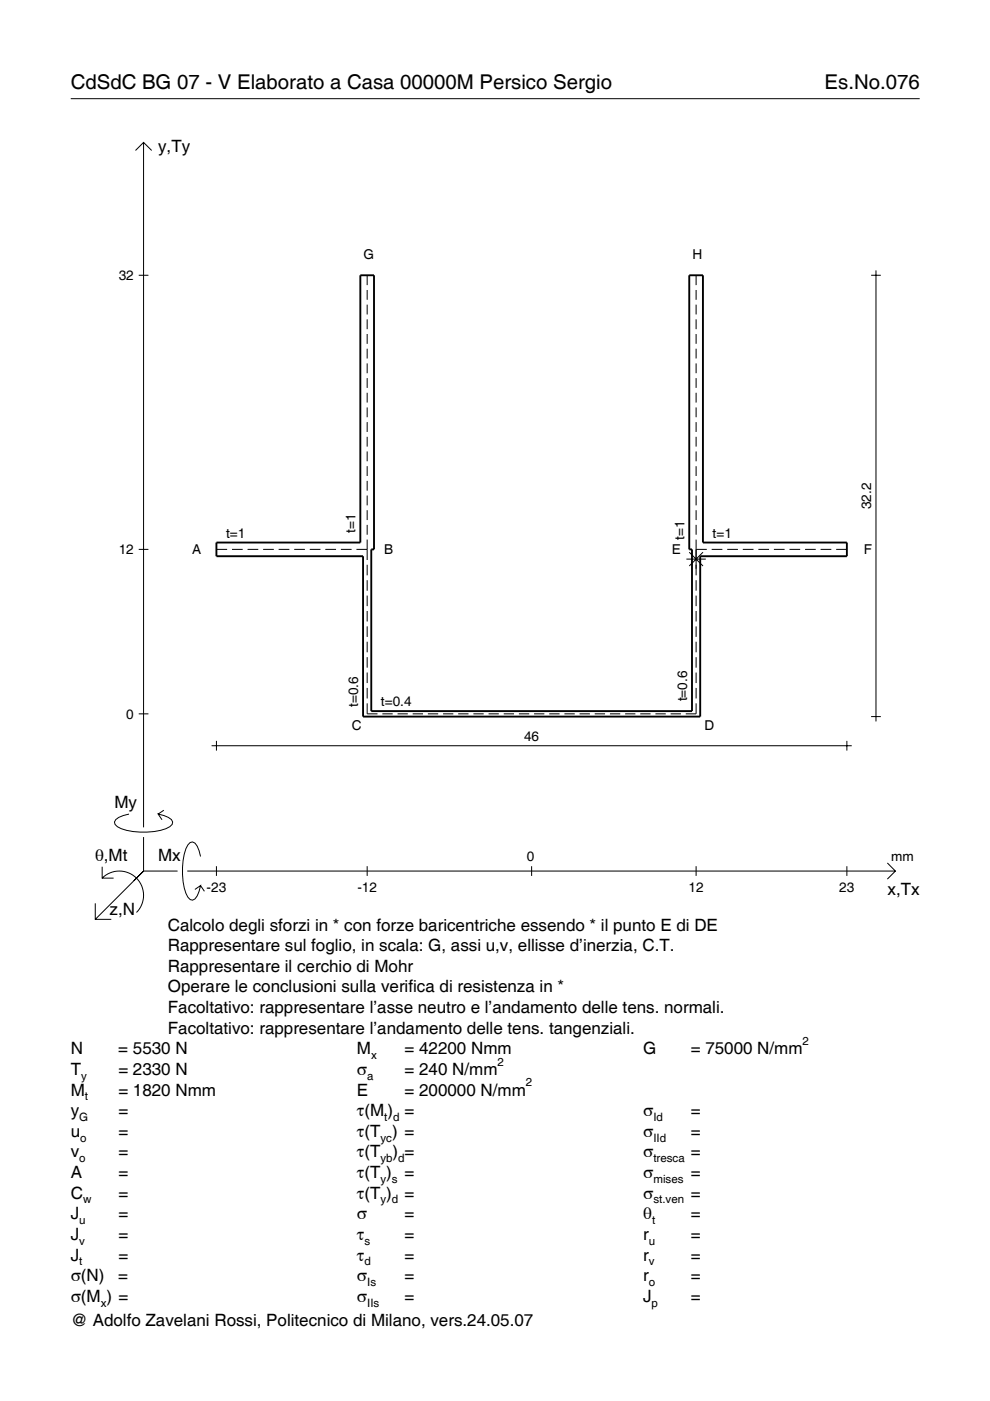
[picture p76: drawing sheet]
<svg xmlns="http://www.w3.org/2000/svg" width="210mm" height="297mm" viewBox="0 0 210 297" stroke-linecap="round" stroke-linejoin="round" font-family="sans-serif">
<defs><g id="words">
<g font-size="4.3">
<text x="15" y="18.9">CdSdC BG 07 - V Elaborato a Casa 00000M Persico Sergio</text>
<text x="174.8" y="18.9">Es.No.076</text>
</g>
<g font-size="3.6">
<text x="33.5" y="32.3">y,Ty</text>
<text x="24.3" y="171.3">My</text>
<text x="20.1" y="182.6">θ,Mt</text>
<text x="33.5" y="182.6">Mx</text>
<text x="188.2" y="189.8">x,Tx</text>
<text x="23.2" y="193.9">z,N</text>
<text x="35.6" y="197.3">Calcolo degli sforzi in * con forze baricentriche essendo * il punto E di DE</text>
<text x="35.6" y="201.7">Rappresentare sul foglio, in scala: G, assi u,v, ellisse d’inerzia, C.T.</text>
<text x="35.6" y="206">Rappresentare il cerchio di Mohr</text>
<text x="35.6" y="210.4">Operare le conclusioni sulla verifica di resistenza in *</text>
<text x="35.6" y="214.8">Facoltativo: rappresentare l’asse neutro e l’andamento delle tens. normali.</text>
<text x="35.6" y="219.2">Facoltativo: rappresentare l’andamento delle tens. tangenziali.</text>
<text x="15" y="223.5">N</text>
<text x="15" y="227.9">T</text>
<text x="25.1" y="223.5">= 5530 N</text>
<text x="25.1" y="227.9">= 2330 N</text>
<text x="75.7" y="227.9">σ</text>
<text x="75.7" y="223.5">M</text>
<text x="85.8" y="223.5">= 42200 Nmm</text>
<text x="85.8" y="227.9">= 240 N/mm</text>
<text x="136.4" y="223.5">G</text>
<text x="146.5" y="223.5">= 75000 N/mm</text>
<text x="15" y="232.3">M</text>
<text x="25.1" y="232.3">= 1820 Nmm</text>
<text x="75.7" y="232.3">E</text>
<text x="85.8" y="232.3">= 200000 N/mm</text>
<text x="15" y="236.7">y</text>
<text x="25.1" y="236.7">=</text>
<text x="75.7" y="236.7">τ(M ) =</text>
<text x="136.4" y="236.7">σ</text>
<text x="146.5" y="236.7">=</text>
<text x="15" y="241">u</text>
<text x="15" y="245.4">v</text>
<text x="25.1" y="241">=</text>
<text x="25.1" y="245.4">=</text>
<text x="75.7" y="241">τ(T ) =</text>
<text x="75.7" y="245.4">τ(T</text>
<text x="83.3" y="245.4">) =</text>
<text x="136.4" y="241">σ</text>
<text x="136.4" y="245.4">σ</text>
<text x="146.5" y="241">=</text>
<text x="146.5" y="245.4">=</text>
<text x="15" y="249.8">A</text>
<text x="25.1" y="249.8">=</text>
<text x="75.7" y="249.8">τ(T )</text>
<text x="85.8" y="249.8">=</text>
<text x="136.4" y="249.8">σ</text>
<text x="146.5" y="249.8">=</text>
<text x="15" y="254.2">C</text>
<text x="25.1" y="254.2">=</text>
<text x="75.7" y="254.2">τ(T )</text>
<text x="85.8" y="254.2">=</text>
<text x="136.4" y="254.2">σ</text>
<text x="146.5" y="254.2">=</text>
<text x="15" y="258.5">J</text>
<text x="15" y="262.9">J</text>
<text x="25.1" y="258.5">=</text>
<text x="25.1" y="262.9">=</text>
<text x="75.7" y="258.5">σ</text>
<text x="75.7" y="262.9">τ</text>
<text x="85.8" y="258.5">=</text>
<text x="85.8" y="262.9">=</text>
<text x="136.4" y="258.5">θ</text>
<text x="136.4" y="262.9">r</text>
<text x="146.5" y="258.5">=</text>
<text x="146.5" y="262.9">=</text>
<text x="15" y="267.3">J</text>
<text x="25.1" y="267.3">=</text>
<text x="75.7" y="267.3">τ</text>
<text x="85.8" y="267.3">=</text>
<text x="136.4" y="267.3">r</text>
<text x="146.5" y="267.3">=</text>
<text x="15" y="271.7">σ(N)</text>
<text x="25.1" y="271.7">=</text>
<text x="75.7" y="271.7">σ</text>
<text x="85.8" y="271.7">=</text>
<text x="136.4" y="271.7">r</text>
<text x="146.5" y="271.7">=</text>
<text x="15" y="276">σ(M ) =</text>
<text x="15" y="281.2">@ Adolfo Zavelani Rossi, Politecnico di Milano, vers.24.05.07</text>
<text x="75.7" y="276">σ</text>
<text x="85.8" y="276">=</text>
<text x="136.4" y="276">J</text>
<text x="146.5" y="276">=</text>
</g>
<g font-size="2.9">
<text x="25.2" y="59.4">32</text>
<text x="77.1" y="54.9">G</text>
<text x="146.8" y="54.9">H</text>
<text x="184.7" y="108" transform="rotate(-90 184.7 108)">32.2</text>
<text x="75.4" y="113" transform="rotate(-90 75.4 113)">t=1</text>
<text x="25.2" y="117.5">12</text>
<text x="40.8" y="117.4">A</text>
<text x="47.9" y="114">t=1</text>
<text x="81.5" y="117.4">B</text>
<text x="142.5" y="117.4">E</text>
<text x="145.1" y="114.4" transform="rotate(-90 145.1 114.4)">t=1</text>
<text x="151.1" y="114">t=1</text>
<text x="183.2" y="117.4">F</text>
<text x="75.9" y="149.9" transform="rotate(-90 75.9 149.9)">t=0.6</text>
<text x="80.8" y="149.7">t=0.4</text>
<text x="145.7" y="148.7" transform="rotate(-90 145.7 148.7)">t=0.6</text>
<text x="26.8" y="152.4">0</text>
<text x="74.6" y="154.8">C</text>
<text x="149.4" y="154.8">D</text>
<text x="111.1" y="157.1">46</text>
<text x="111.7" y="182.6">0</text>
<text x="189" y="182.6">mm</text>
<text x="43.8" y="189.1">-23</text>
<text x="75.8" y="189.1">-12</text>
<text x="146" y="189.1">12</text>
<text x="178" y="189.1">23</text>
</g>
<g font-size="2.4">
<text x="170.2" y="221.5">2</text>
<text x="78.7" y="224.5">x</text>
<text x="105.5" y="225.9">2</text>
<text x="17.2" y="228.9">y</text>
<text x="18" y="233.3">t</text>
<text x="77.9" y="228.9">a</text>
<text x="111.5" y="230.3">2</text>
<text x="16.8" y="237.7">G</text>
<text x="81.5" y="237.7">t d</text>
<text x="138.5" y="237.7">Id</text>
<text x="17" y="242">o</text>
<text x="80.7" y="242">yc</text>
<text x="138.5" y="242">IId</text>
<text x="16.8" y="246.4">o</text>
<text x="80.7" y="246.4">yb d</text>
<text x="80.7" y="250.8">y s</text>
<text x="138.5" y="246.4">tresca</text>
<text x="138.5" y="250.8">mises</text>
<text x="17.6" y="255.2">w</text>
<text x="80.7" y="255.2">y d</text>
<text x="138.5" y="255.2">st.ven</text>
<text x="16.8" y="259.5">u</text>
<text x="16.8" y="263.9">v</text>
<text x="77.3" y="263.9">s</text>
<text x="137.6" y="263.9">u</text>
<text x="138.2" y="259.5">t</text>
<text x="16.8" y="268.3">t</text>
<text x="77.3" y="268.3">d</text>
<text x="137.6" y="268.3">v</text>
<text x="77.9" y="272.7">Is</text>
<text x="137.6" y="272.7">o</text>
<text x="21.4" y="277">x</text>
<text x="77.9" y="277">IIs</text>
<text x="138.2" y="277">p</text>
</g>
</g></defs>
<g fill="none" stroke="#000" stroke-width=".21">
<path d="M15 20.9h180M28.7 31.9l1.7-1.7 1.8 1.7M30.4 30.2v145.2M29.4 58.4h2.1M77.8 58.4v2.1M147.6 58.4v2.1M184.7 58.4h2.1M185.7 57.3v95.7M77.8 61.5v2.1M77.8 64.6v2.1M77.8 67.7v2.1M77.8 70.8v2.1"/>
<path d="M77.8 73.9v2.1M77.8 77v2.1M147.6 61.5v2.1M147.6 64.6v2.1M147.6 67.7v2.1M147.6 70.8v2.1M147.6 73.9v2.1M147.6 77v2.1M77.8 80.2v2M77.8 83.3v2.1M77.8 86.4v2.1M77.8 89.5v2.1"/>
<path d="M77.8 92.6v2.1M77.8 95.7v2.1M77.8 98.8v2.1M147.6 80.2v2M147.6 83.3v2.1M147.6 86.4v2.1M147.6 89.5v2.1M147.6 92.6v2.1M147.6 95.7v2.1M147.6 98.8v2.1M29.4 116.5h2.1M45.9 116.5h2.3"/>
<path d="M49.2 116.5h2.3M52.5 116.5h2.3M55.8 116.5h2.3M59.1 116.5h2.2M62.4 116.5h2.2M65.7 116.5h2.2M69 116.5h2.2M72.3 116.5h2.2M75.6 116.5h2.2M77.8 102v2M77.8 105.1v2M77.8 108.2v2.1"/>
<path d="M77.8 111.3v2.1M77.8 114.4v4.3M77.8 119.7v2.3M145.5 118.5h4.1M146.1 117.1l2.9 2.9M147.6 116.5h2.3M147.6 102v2M147.6 105.1v2M147.6 108.2v2.1M147.6 111.3v2.1M147.6 114.4v7.6M149 117.1l-2.9 2.9"/>
<path d="M150.9 116.5h2.3M154.2 116.5h2.3M157.5 116.5h2.3M160.8 116.5h2.3M164.1 116.5h2.3M167.4 116.5h2.3M170.7 116.5h2.3M174 116.5h2.3M177.3 116.5h2.3M77.8 123v2.2M77.8 126.3v2.2M77.8 129.5v2.3"/>
<path d="M77.8 132.8v2.2M77.8 136.1v2.2M77.8 139.3v2.3M147.6 123v2.2M147.6 126.3v2.2M147.6 129.5v2.3M147.6 132.8v2.2M147.6 136.1v2.2M147.6 139.3v2.3M29.4 151.4h2.1M44.9 158.1h135.7M45.9 157.1v2"/>
<path d="M77.8 149.1v2.3h2.2M77.8 142.6v2.2M77.8 145.9v2.2M81.1 151.4h2.2M84.3 151.4h2.2M87.5 151.4h2.2M90.7 151.4h2.2M93.9 151.4h2.2M97.1 151.4h2.2M100.4 151.4h2.2M103.6 151.4h2.2M106.8 151.4h2.2"/>
<path d="M110 151.4h2.2M113.2 151.4h2.2M116.4 151.4h2.2M119.7 151.4h2.2M122.9 151.4h2.2M126.1 151.4h2.2M129.3 151.4h2.2M132.5 151.4h2.2M135.7 151.4h2.2M139 151.4h2.2M142.2 151.4h2.2M147.6 149.1v2.3h-2.2"/>
<path d="M147.6 142.6v2.2M147.6 145.9v2.2M179.6 157.1v2M184.7 151.9h2.1M27.3 172.6a3.6 3.6 0 0 0-3 1.7l.1 .5a5.7 5.7 0 0 0 3.8 1.5 13.3 13.3 0 0 0 7.8-1l.5-.5 .1-.5a3.6 3.6 0 0 0-3.1-1.7l.8 1.2M30.4 177.5v7.2M34.7 171.8l-1.2 .8M20.2 191.5v3.4h3.4M21.7 186.2a5.1 5.1 0 0 1 7.2 0 5.1 5.1 0 0 1 0 7.3M21.7 183.8v2.4h2.4M30.4 184.7l-10.2 10.2M30.4 184.7l-2 2"/>
<path d="M30.4 184.7h7.2M39.7 184.7h150.1M42.5 181.6a3.6 3.6 0 0 0-1.7-3.1l-.5 .1a5.7 5.7 0 0 0-1.5 3.8 13.3 13.3 0 0 0 1 7.8l.5 .5 .5 .2a3.6 3.6 0 0 0 1.7-3.1l-1.2 .8M42.5 187.8l.8 1.2M45.9 183.7v2M77.8 183.7v2M112.7 183.7v2M147.6 183.7v2M179.6 183.7v2M188.1 183l1.7 1.7-1.7 1.7"/>
</g>
<path d="M76.4 58.4h2.9v58.1h-.6v34.3h68v-34.3h-.6v-58.1h2.9v56.6h30.6v2.9h-31.1v34h-71.5v-34h-31.1v-2.9h30.5z" fill="none" stroke="#000" stroke-width=".4"/>
<use href="#words"/>
</svg>
